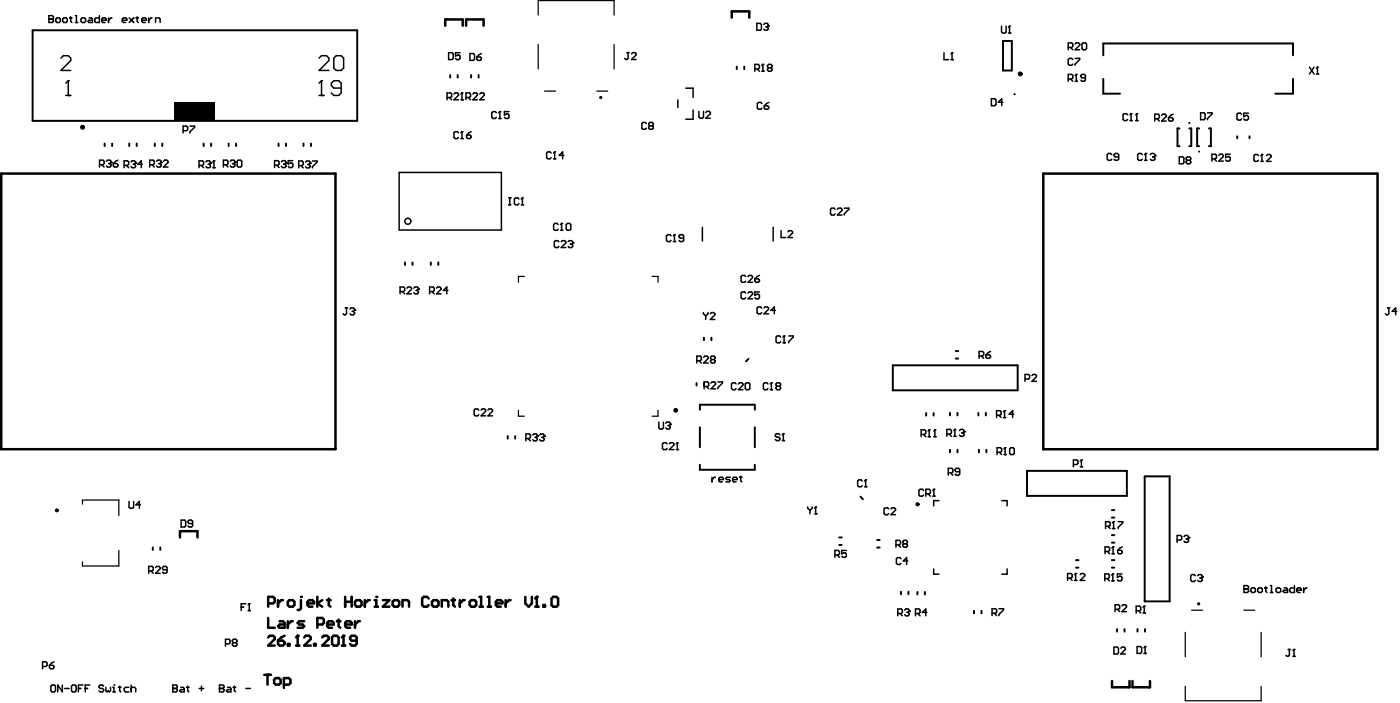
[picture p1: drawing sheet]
<svg xmlns="http://www.w3.org/2000/svg" width="237mm" height="119mm" viewBox="0 0 237 119" stroke-linecap="round" stroke-linejoin="round" font-family="sans-serif">
<g fill="none" stroke="#000" stroke-width=".21">
<path d="M91.1 2.5v-2.4h12.9v2.4M91.1 7.5v4.2M92.2 15.4h1.9M101.1 15.4h1.8M104 7.5v4.2M88.8 46.7h-1v1M110.4 46.7h1v1M87.8 69.4v1h1M111.4 69.4v1h-1M14 85.3v-.7h6.1v2.6M20.1 93.1v2.6h-6.1v-.7M200.7 106.9v4.2"/>
<path d="M200.7 116.1v2.4h12.9v-2.4M201.8 103.2h1.8M210.6 103.2h1.9M213.6 106.9v4.2"/>
</g>
<g fill="none" stroke="#000" stroke-width=".33">
<path d="M5.5 5.1h55v15.3h-55zM76.2 12.7v.4M77.5 12.7v.4M79.8 12.7v.4M81 12.7v.4M124.8 11.3v.4M126 11.3v.4M169.8 6.9h1.5v5h-1.5zM186.8 9.3v-1.9h32.1v1.9M186.8 13.3v2.5h2.9M218.9 13.3v2.5h-2.9M17.7 24.3v.4"/>
<path d="M19 24.3v.4M21.9 24.3v.4M23.2 24.3v.4M26.2 24.3v.4M27.5 24.3v.4M34.5 24.3v.4M35.8 24.3v.4M38.7 24.3v.4M40 24.3v.4M47.2 24.3v.4M48.4 24.3v.4M51.4 24.3v.4"/>
<path d="M52.7 24.3v.4M199.7 21.7h-.3v3h.3M201.4 21.7h.3v3h-.3M203.1 21.7h-.4v3h.4M204.7 21.7h.3v3h-.3M209.5 23v.4M211.6 23v.4M68.6 44.4v.4M69.8 44.4v.4M73 44.4v.4M74.2 44.4v.4M119.2 57.1v.4"/>
<path d="M120.5 57.1v.4M161.8 59.4h.5M86 73.8v.4M87.2 73.8v.4M118 64.8v.4M118.5 69.3v-.9h9.3v.9M118.5 72.3v3.3M118.5 78.6v.8h9.3v-.8M119.2 64.8v.4M126.7 60.7l-.4 .4M127.8 72.3v3.3M151.2 61.8h21.1v4.2h-21.1z"/>
<path d="M156.8 69.9v.4M158.1 69.9v.4M160.9 69.8v.5M160.9 76.1v.4M161.8 60.6h.5M162.1 69.8v.5M162.1 76.1v.4M165.7 69.8v.5M165.8 76.1v.4M166.9 69.8v.5M167 76.1v.4M173.9 79.6h16.9v4.3h-16.9z"/>
<path d="M25.9 92.6v.4M27.1 92.6v.4M142.1 90.9h.4M142.1 92.2h.4M145.7 84l.4 .4M148.5 92.6h.5M148.5 91.3h.5M182.2 96h.4M182.2 94.7h.4M188.3 96h.4M188.3 94.7h.4M188.3 91.8h.4"/>
<path d="M188.3 90.5h.4M188.3 87.5h.4M188.3 86.3h.4M193.8 80.6h4.3v21.1h-4.3zM152.6 100.1v.4M153.8 100.1v.4M155.3 100.1v.4M156.6 100.1v.4M164.9 103.3v.4M166.2 103.3v.4M189.2 106.4v.4M190.4 106.4v.4"/>
<path d="M192.6 106.4v.4M193.9 106.4v.4"/>
<circle cx="9.6" cy="86.3" r=".17"/>
</g>
<g fill="none" stroke="#000" stroke-width=".42">
<path d="M75.4 4.3v-1h3v1M78.9 4.3v-1h3v1M123.9 3v-1.1h3v1.1M.2 29.4h56.6v46.6h-56.6zM176.7 29.4h56.6v46.6h-56.6zM30.5 90.9v-1.1h2.9v1.1M44.7 114.1h1.2M45.3 114.1v1.7M45.4 102h.8l.3-.2v-.6l-.3-.3h-.8v1.7M45.4 104.5v1.7h1.1M45.4 107.8l.3-.3h.5l.3 .3v.3l-1.1 1.1h1.1M46.7 114.7h.5l.3 .3v.5l-.3 .3h-.5l-.3-.3v-.5z"/>
<path d="M47.1 101.5v1.1M47.1 108.3h.8l.3 .3v.3l-.3 .3h-.5l-.3-.3zM47.4 105.1h.5l.3 .2v.9h-.8l-.3-.3 .3-.3h.8M47.9 101.5h-.3l-.5 .5M48.1 115.8h.8l.3-.3v-.5l-.3-.3h-.8v1.6M48.2 107.5l-.6 .3-.5 .5M48.7 105.1v1.1M48.7 108.9h.3v.3h-.3zM49 101.5h.6l.2 .3v.5l-.2 .3h-.6l-.3-.3v-.5zM49.6 105.1h-.3l-.6 .5M50.1 109.2h.6M50.1 107.8l.3-.3v1.7"/>
<path d="M51 101.5v1.4l-.3 .3h-.3M51.5 105.1h-.8l-.3 .2 .3 .3h.5l.3 .3-.3 .3h-.8M51.5 107.8l.3-.3h.5l.3 .3v.3l-1.1 1.1h1.1M52.1 102h1.1v-.2l-.3-.3h-.6l-.2 .3v.5l.2 .3h.6M53.2 108.9h.3v.3h-.3zM53.7 100.9v1.7M53.7 105.6h.9l.2-.3v-.5l-.2-.3h-.9v1.7M54.6 101.5l-.9 .5 .9 .6M54.6 107.8l.2-.3h.6l.3 .3v.3l-1.1 1.1h1.1M55.4 101.5h.6M55.4 105.6h1.1v-.3l-.3-.2h-.5l-.3 .2v.6l.3 .3h.5M55.7 101.2v1.1l.3 .3"/>
<path d="M56.5 107.5h.6l.2 .3v1.1l-.2 .3h-.6l-.3-.3v-1.1zM57.1 105.1h.5M57.3 104.8v1.1l.3 .3M57.9 109.2h.5M57.9 107.8l.3-.3v1.7M58.4 100.9v1.7M58.4 105.6h1.2v-.3l-.3-.2h-.6l-.3 .2v.6l.3 .3h.6M58.4 101.8h1.2M59.6 100.9v1.7M60.1 105.1v1.1M60.4 101.5h.5l.3 .3v.5l-.3 .3h-.5l-.3-.3v-.5zM60.4 108.3h-.8l-.3-.2v-.3l.3-.3h.5l.3 .3v1.1l-.3 .3h-.5l-.3-.3"/>
<path d="M60.9 105.1h-.2l-.6 .5M61.8 101.5v1.1M62.6 101.5h-.3l-.5 .5M63.4 101.5h.3v1.1M63.4 102.6h.6M64.8 101.5h1.1l-1.1 1.1h1.1M66.8 101.5h.5l.3 .3v.5l-.3 .3h-.5l-.3-.3v-.5zM68.2 102.6v-1.1h.8l.3 .3v.8M72.6 101.2l-.3-.3h-.5l-.3 .3v1.1l.3 .3h.5l.3-.3M73.4 101.5h.6l.3 .3v.5l-.3 .3h-.6l-.3-.3v-.5zM74.8 102.6v-1.1h.8l.3 .3v.8M76.5 101.5h.5"/>
<path d="M76.8 101.2v1.1l.2 .3M77.9 101.5v1.1M78.7 101.5h-.3l-.5 .5M79.8 101.5h.6l.2 .3v.5l-.2 .3h-.6l-.3-.3v-.5zM81.2 100.9h.3v1.7M81.2 102.6h.5M82.6 100.9h.3v1.7M82.6 102.6h.5M84 102h1.1v-.2l-.3-.3h-.6l-.2 .3v.5l.2 .3h.6M85.6 101.5v1.1M86.5 101.5h-.3l-.6 .5M89 100.9v1.1l.5 .6 .6-.6v-1.1"/>
<path d="M90.6 102.6h.6M90.6 101.2l.3-.3v1.7M92 102.3h.3v.3h-.3zM93.7 100.9h.5l.3 .3v1.1l-.3 .3h-.5l-.3-.3v-1.1zM188.3 115.2v1h3v-1M191.8 115.2v1h2.9v-1"/>
<circle cx="172.8" cy="12.5" r=".21"/>
<circle cx="14" cy="21.5" r=".21"/>
<circle cx="155.4" cy="85.3" r=".14"/>
</g>
<g fill="none" stroke="#000" stroke-width=".25">
<path d="M8.3 3.2h.1M8.3 2.6h.6l.2 .2v.2l-.2 .2 .2 .2v.2l-.2 .2h-.6zM8.3 3.2h.6M9.6 3h.4l.2 .2v.4l-.2 .2h-.4l-.2-.2v-.4zM10.3 9.8l.4-.4h.9l.4 .4v.4l-1.7 1.7h1.7M10.8 3h.4l.2 .2v.4l-.2 .2h-.4l-.2-.2v-.4zM11.1 16.1h.9M11.6 13.6h.1M11.6 13.6v2.5M11.6 13.6l-.5 .5M11.8 3h.4M12 2.8v.8l.2 .2"/>
<path d="M12.7 3.8h.4M12.7 2.6h.2v1.2M13.7 3.2l.2-.2h.4l.2 .2v.4l-.2 .2h-.4l-.2-.2zM15.1 3h.4l.2 .2v.6h-.6l-.2-.2 .2-.2h.6M16.8 2.6v1.2h-.6l-.2-.2v-.4l.2-.2h.6M17.2 3.4h.8v-.2l-.2-.2h-.4l-.2 .2v.4l.2 .2h.4M18.4 3v.8M19 3h-.2l-.4 .4M20.7 3.4h.8v-.2l-.2-.2h-.4l-.2 .2v.4l.2 .2h.4M21.9 3l.8 .8M22.7 3l-.8 .8M23 3h.4"/>
<path d="M23.2 2.8v.8l.2 .2M24 3.4h.8v-.2l-.2-.2h-.4l-.2 .2v.4l.2 .2h.4M25.2 3v.8M25.8 3h-.2l-.4 .4M26.3 3.8v-.8h.6l.2 .2v.6M54 16.1h.9M54 9.8l.4-.4h.9l.4 .4v.4l-1.7 1.7h1.7M54.4 13.6h.1M54.4 13.6v2.5M54.4 13.6l-.4 .5M56.9 9.4h.9l.4 .4v1.7l-.4 .4h-.9l-.4-.4v-1.7zM57.8 14.9h-1.3l-.4-.4v-.4l.4-.5h.9l.4 .5v1.6l-.4 .4h-.9l-.4-.4"/>
<path d="M75.7 16.5h.6l.2-.2v-.4l-.2-.2h-.6v1.2M76 8.9h.5l.2 .2v.8l-.2 .2h-.5zM76.1 16.5l.4 .4M76.9 15.9l.2-.2h.4l.1 .2v.2l-.7 .8h.7M77.9 8.9h-.8v.6l.4-.2h.2l.2 .2v.4l-.2 .2h-.4l-.2-.2M78 16.9h.4M78.2 15.7h.1M78.2 15.7v1.2M78.2 15.7l-.2 .2M78.9 16.5h.6l.2-.2v-.4l-.2-.2h-.6v1.2M79.3 16.5l.4 .4M79.6 9.1h.6l.2 .1v.8l-.2 .2h-.6z"/>
<path d="M80.1 15.9l.2-.2h.3l.2 .2v.2l-.7 .8h.7M80.7 9.6h.6l.2 .2v.2l-.2 .2h-.4l-.2-.2zM81.2 15.9l.2-.2h.4l.2 .2v.2l-.8 .8h.8M81.5 9.1l-.8 .5M84.1 19.1l-.2-.2h-.4l-.2 .2v.7l.2 .2h.4l.2-.2M84.6 18.9h.1M84.6 18.9v1.1M84.6 18.9l-.2 .2M86.2 18.9h-.8v.6l.4-.2h.2l.2 .2v.3l-.2 .2h-.4l-.2-.2M106.2 8.9h.4M106.4 8.9v1l-.2 .2h-.2l-.2-.2M106.9 9.1l.2-.2h.4l.2 .2v.2l-.8 .8h.8"/>
<path d="M114.8 16.9v1.3M116.1 14.9h1.3v1.6M117.4 18.6v1.6h-1.3M118.4 18.8v1l.1 .2h.4l.2-.2v-1M119.5 19l.2-.2h.4l.2 .2v.2l-.8 .8h.8M127.8 11.7h.6l.2-.2v-.4l-.2-.2h-.6v1.2M128.2 4h.5l.2 .1v.8l-.2 .2h-.5zM128.2 11.7l.4 .4M129 12.1h.4M129 17.5l-.2-.2h-.4l-.2 .2v.8l.2 .2h.4l.2-.2M129.2 10.9h.1M129.2 10.9l-.2 .2"/>
<path d="M129.2 10.9v1.2M129.3 4.1l.2-.1h.4l.2 .1v.2M129.4 17.9h.6l.2 .2v.2l-.2 .2h-.4l-.2-.2zM129.7 4.5h.2M129.9 4.5l.2 .2v.2l-.2 .2h-.4l-.2-.2M130.1 4.3h.1M130.1 4.3l-.2 .2M130.2 11.5l-.2-.2v-.2l.2-.2h.3l.2 .2v.2l-.2 .2M130.2 11.5l-.2 .2v.2l.2 .2h.3l.2-.2v-.2l-.2-.2M130.2 11.5h.3M130.2 17.3l-.8 .6M159.9 8.9v1.2h.7"/>
<path d="M161 10.1h.4M161.2 8.9h.1M161.2 8.9v1.2M161.2 8.9l-.2 .2M167.9 16.7h.6l.2 .2v.8l-.2 .2h-.6zM169.6 4.4v1l.2 .2h.4l.2-.2v-1M169.8 17.3h-.8l.6-.6v1.2M170.8 5.6h.3M170.9 4.4h.1M170.9 4.4v1.2M170.9 4.4l-.1 .2M180.9 8h.6l.2-.2v-.4l-.2-.1h-.6v1.1"/>
<path d="M180.9 13.4h.6l.2-.2v-.4l-.2-.2h-.6v1.1M181.3 13.4l.4 .3M181.3 8l.4 .4M181.7 10.1l-.2-.2h-.4l-.2 .2v.7l.2 .2h.4l.2-.2M182.1 13.7h.3M182.1 9.9h.7v.2l-.7 .7v.2M182.1 7.4l.1-.1h.4l.2 .1v.2l-.7 .8h.7M182.2 12.6h.1M182.2 12.6l-.1 .2M182.2 12.6v1.1M183.4 7.3h.4l.2 .1v.8l-.2 .2h-.4l-.2-.2v-.8zM183.8 13.2h-.6l-.2-.2v-.2l.2-.2h.4l.2 .2v.8l-.2 .1h-.4l-.2-.1"/>
<path d="M190.9 19.4l-.1-.2h-.4l-.2 .2v.8l.2 .2h.4l.1-.2M191.5 19.2h.1M191.5 19.2v1.2M191.5 19.2l-.2 .2M192.5 19.2h.1M192.5 19.2v1.2M192.5 19.2l-.2 .2M196.7 19.5l.2-.2h.4l.2 .2v.2l-.8 .8h.8M197.9 19.9h.6l.1 .2v.2l-.1 .2h-.4l-.2-.2zM198.6 19.3l-.7 .6M203.3 19.1h.6l.2 .2v.7l-.2 .2h-.6zM204.5 19.1h.7v.2l-.7 .7v.2"/>
<path d="M210.2 19.3l-.2-.2h-.3l-.2 .2v.8l.2 .2h.3l.2-.2M211.4 19.1h-.8v.6l.4-.2h.2l.2 .2v.4l-.2 .2h-.4l-.2-.2M221.7 11.4l.8 1.1M222.5 11.4l-.8 1.1M222.9 12.5h.4M223.1 11.4h.1M223.1 11.4v1.1M223.1 11.4l-.2 .1M16.9 27.9h.5l.2-.2v-.4l-.2-.2h-.5v1.1M17.2 27.9l.4 .3M18 27.3l.2-.2h.4l.2 .2v.2M18.4 27.7h.2"/>
<path d="M18.6 27.7l.2 .2v.2l-.2 .1h-.4l-.2-.1M18.8 27.5h.1M18.8 27.5l-.2 .2M19.2 27.7h.6l.2 .2v.2l-.2 .1h-.4l-.2-.1zM20 27.1l-.8 .6M21 28h.6l.2-.2v-.4l-.2-.2h-.6v1.2M21.4 28l.4 .4M22.2 27.4l.2-.2h.4l.2 .2v.2M22.6 27.8h.2M22.8 27.8l.2 .2v.2l-.2 .2h-.4l-.2-.2M23 27.6h.1M23 27.6l-.2 .2"/>
<path d="M24.1 27.8h-.8l.6-.6v1.2M25.3 27.9h.6l.2-.2v-.4l-.2-.2h-.6v1.1M25.7 27.9l.4 .3M26.5 27.3l.2-.2h.4l.2 .2v.2M26.9 27.7h.2M27.1 27.7l.2 .2v.2l-.2 .1h-.4l-.2-.1M27.3 27.5h.1M27.3 27.5l-.2 .2M27.7 27.3l.2-.2h.4l.2 .2v.2l-.8 .7h.8M31 22.1h.6l.2-.2v-.4l-.2-.2h-.6v1.2M32.2 21.3h.7v.2l-.7 .8v.2M33.7 28h.6l.2-.2v-.4l-.2-.2h-.6v1.2"/>
<path d="M34.1 28l.4 .4M34.9 27.4l.2-.2h.3l.2 .2v.2M35.3 27.8h.1M35.4 27.8l.2 .2v.2l-.2 .2h-.3l-.2-.2M35.6 27.6h.1M35.6 27.6l-.2 .2M36 28.4h.4M36.2 27.2h.1M36.2 27.2v1.2M36.2 27.2l-.2 .2M37.8 27.9h.6l.2-.2v-.4l-.2-.2h-.6v1.1M38.2 27.9l.4 .3"/>
<path d="M39 27.3l.2-.2h.4l.2 .2v.2M39.4 27.7h.2M39.6 27.7l.2 .2v.2l-.2 .1h-.4l-.2-.1M39.8 27.5h.1M39.8 27.5l-.2 .2M40.2 27.3l.2-.2h.3l.2 .2v.8l-.2 .1h-.3l-.2-.1zM46.5 27.9h.6l.2-.1v-.4l-.2-.2h-.6v1.1M46.9 27.9l.4 .4M47.7 27.4l.1-.2h.4l.2 .2v.2M48 27.8h.2M48.2 27.8l.2 .1v.2l-.2 .2h-.4l-.1-.2M48.4 27.6h.1"/>
<path d="M48.4 27.6l-.2 .2M49.6 27.2h-.8v.6l.6-.2 .2 .2v.3l-.2 .2h-.4l-.2-.2M50.6 28h.6l.2-.2v-.4l-.2-.2h-.6v1.2M51 28l.4 .4M51.7 27.4l.2-.2h.4l.2 .2v.2M52.1 27.8h.2M52.3 27.8l.2 .2v.2l-.2 .2h-.4l-.2-.2M52.5 27.6h.1M52.5 27.6l-.2 .2M52.9 27.2h.8v.2l-.8 .8v.2M67.6 29.2h17.3v9.7h-17.3zM77.6 22.5l-.1-.2h-.4l-.2 .2v.7l.2 .2h.4l.1-.2"/>
<path d="M78 23.4h.4M78.2 22.3h.1M78.2 22.3v1.1M78.2 22.3l-.2 .2M79 22.8h.6l.2 .2v.2l-.2 .2h-.4l-.2-.2zM79.8 22.3l-.8 .5M84.4 20h.4M86.1 33.5h.4M86.1 34.6h.4M86.3 33.5v1.1M87.9 33.7l-.2-.2h-.4l-.2 .2v.7l.2 .2h.4l.2-.2M88.3 34.6h.4"/>
<path d="M88.5 33.5h.1M88.5 33.5v1.1M88.5 33.5l-.2 .2M93.3 25.9l-.2-.2h-.3l-.2 .2v.8l.2 .2h.3l.2-.2M93.7 26.9h.4M93.9 25.7h.1M93.9 25.7v1.2M93.9 25.7l-.2 .2M94.5 38l-.2-.2h-.4l-.2 .2v.8l.2 .1h.4l.2-.1M94.9 38.9h.4M95.1 37.8h.1M95.1 37.8v1.1"/>
<path d="M95.1 37.8l-.2 .2M95.5 26.3h-.8l.6-.6v1.2M96.1 37.8h.4l.2 .2v.8l-.2 .1h-.4l-.2-.1v-.8zM109.5 20.9l-.2-.2h-.4l-.2 .2v.8l.2 .2h.4l.2-.2M110 21.3l-.1-.2v-.2l.1-.2h.4l.2 .2v.2l-.2 .2M110 21.3l-.1 .2v.2l.1 .2h.4l.2-.2v-.2l-.2-.2M110 21.3h.4M113.6 39.9l-.2-.2h-.4l-.1 .2v.8l.1 .1h.4l.2-.1M114.2 39.7h.1M114.2 39.7v1.1M114.2 39.7l-.2 .2M118.9 38.4v2.4"/>
<path d="M130.9 38.4v2.4M132.3 39v1.2h.7M133.4 39.2l.2-.2h.4l.2 .2v.2l-.8 .8h.8M141.4 35.4l-.2-.2h-.4l-.2 .2v.8l.2 .2h.4l.2-.2M141.8 35.4l.2-.2h.4l.2 .2v.2l-.8 .8h.8M143 35.2h.7v.2l-.7 .8v.2M188.3 26.1l-.2-.1h-.4l-.2 .1v.8l.2 .2h.4l.2-.2M189.4 26.5h-.6l-.1-.2v-.2l.1-.1h.4l.2 .1v.8l-.2 .2h-.4l-.1-.2M191.3 20.4h.4M192.3 20.4h.4M193.4 26.1l-.2-.1h-.4l-.2 .1v.8l.2 .2h.4l.2-.2M193.8 27.1h.4"/>
<path d="M194 26h.1M194 26v1.1M194 26l-.2 .1M194.8 26.1l.2-.1h.4l.2 .1v.2M195.2 26.5h.2M195.4 26.5l.2 .2v.2l-.2 .2h-.4l-.2-.2M195.5 20.1h.6l.2-.2v-.4l-.2-.2h-.6v1.2M195.6 26.3h.1M195.6 26.3l-.2 .2M195.9 20.1l.4 .4M199.7 26.5h.6l.2 .2v.8l-.2 .2h-.6zM201.1 27.1l-.2 .2v.2l.2 .2h.3l.2-.2v-.2l-.2-.2"/>
<path d="M201.1 27.1l-.2-.2v-.2l.2-.2h.3l.2 .2v.2l-.2 .2M201.1 27.1h.3M205.2 26.9h.6l.2-.2v-.4l-.2-.2h-.6v1.1M205.6 26.9l.4 .3M206.4 26.3l.2-.2h.4l.2 .2v.2l-.8 .7h.8M208.3 26.1h-.8v.6l.4-.2h.2l.2 .2v.4l-.2 .1h-.4l-.2-.1M213.1 26.3l-.2-.2h-.4l-.2 .2v.8l.2 .2h.4l.2-.2M213.5 27.3h.4M213.7 26.1h.1M213.7 26.1v1.2M213.7 26.1l-.2 .2M214.5 26.3l.2-.2h.3l.2 .2v.2l-.7 .8h.7"/>
<path d="M58.5 52.1h.4M58.7 52.1v.9l-.2 .2h-.2l-.2-.2M59.3 52.3l.2-.2h.3l.2 .2v.2M59.6 52.7h.2M59.8 52.7l.2 .2v.1l-.2 .2h-.3l-.2-.2M60 52.5h.1M60 52.5l-.2 .2M67.7 49.3h.6l.2-.2v-.4l-.2-.2h-.6v1.2M68.1 49.3l.4 .4M68.9 48.7l.2-.2h.4l.2 .2v.2l-.8 .8h.8M70.1 48.7l.2-.2h.4l.2 .2v.2M70.5 49.1h.2"/>
<path d="M70.7 49.1l.2 .2v.2l-.2 .2h-.4l-.2-.2M70.9 48.9h.1M70.9 48.9l-.2 .2M72.7 49.3h.6l.2-.2v-.4l-.2-.2h-.6v1.2M73.1 49.3l.4 .4M73.9 48.7l.2-.2h.4l.2 .2v.2l-.8 .8h.8M75.9 49.1h-.8l.6-.6v1.2M94.6 40.9l-.1-.2h-.4l-.2 .2v.8l.2 .2h.4l.1-.2M95 40.9l.2-.2h.4l.2 .2v.2l-.8 .8h.8M96.2 40.9l.2-.2h.4l.2 .2v.2M96.6 41.3h.2M96.8 41.3l.2 .2v.2l-.2 .2h-.4l-.2-.2"/>
<path d="M97 41.1h.1M97 41.1l-.2 .2M114 40.8h.4M115.8 40.3h-.6l-.2-.2v-.2l.2-.2h.4l.2 .2v.8l-.2 .1h-.4l-.2-.1M119.1 52.9v.2l.4 .3M119.5 53.4v.6M119.9 52.9v.2l-.4 .3M120.3 53.1l.2-.2h.4l.2 .2v.1l-.8 .8h.8M126.3 46.8l-.2-.2h-.4l-.2 .2v.7l.2 .2h.4l.2-.2M126.3 49.6l-.2-.2h-.4l-.2 .2v.7l.2 .2h.4l.2-.2M126.7 46.8l.2-.2h.3l.2 .2v.2l-.7 .7h.7M126.7 49.6l.2-.2h.3l.2 .2v.2l-.7 .7h.7"/>
<path d="M127.8 47.2h.6l.2 .2v.1l-.2 .2h-.4l-.2-.2zM128.6 46.6l-.8 .6M128.6 49.4h-.8v.6l.4-.2h.2l.2 .2v.3l-.2 .2h-.4l-.2-.2M129 52.1l-.2-.2h-.4l-.2 .2v.8l.2 .2h.4l.2-.2M129.4 52.1l.2-.2h.3l.2 .2v.2l-.7 .8h.7M131.3 52.5h-.8l.6-.6v1.2M132.2 57l-.2-.2h-.4l-.2 .2v.8l.2 .2h.4l.2-.2M132.6 58h.4M132.8 56.8h.1M132.8 56.8l-.2 .2M132.8 56.8v1.2M133.6 56.8h.7v.2l-.7 .8v.2"/>
<path d="M167.7 59.4l-.7 .6M235 52.1h.4M235.2 52.1v.9l-.2 .2h-.2l-.2-.2M236.5 52.7h-.7l.5-.6v1.1M81.1 69.4l-.2-.2h-.4l-.2 .2v.7l.2 .2h.4l.2-.2M81.5 69.4l.2-.2h.3l.2 .2v.1l-.7 .8h.7M82.6 69.4l.2-.2h.4l.2 .2v.1l-.8 .8h.8M89 74.2h.6l.2-.2v-.4l-.2-.2h-.6v1.2M89.4 74.2l.4 .4M90.2 73.6l.2-.2h.4l.2 .2v.2M90.6 74h.2M90.8 74l.2 .2v.2l-.2 .2h-.4l-.2-.2"/>
<path d="M91 73.8h.1M91 73.8l-.2 .2M91.4 73.6l.2-.2h.4l.2 .2v.2M91.8 74h.2M92 74l.2 .2v.2l-.2 .2h-.4l-.2-.2M92.2 73.8h.1M92.2 73.8l-.2 .2M111.6 71.4v1l.2 .1h.3l.2-.1v-1M112.7 71.6l.2-.2h.4l.2 .2v.2M113 75.1l-.2-.2h-.4l-.2 .2v.7l.2 .2h.4l.2-.2M113.1 72h.2M113.3 72l.2 .2v.2l-.2 .1h-.4l-.2-.1"/>
<path d="M113.3 75.1l.2-.2h.4l.2 .2v.2l-.8 .7h.8M113.5 71.8h.1M113.5 71.8l-.2 .2M114.5 76h.4M114.7 74.9h.1M114.7 74.9v1.1M114.7 74.9l-.2 .2M118 61h.6l.2-.2v-.4l-.2-.2h-.6v1.2M118.4 61l.4 .4M119.2 60.4l.1-.2h.4l.2 .2v.2l-.7 .8h.7M119.2 65.4h.6l.2-.2v-.4l-.2-.2h-.6v1.2M119.6 65.4l.4 .4"/>
<path d="M120.4 64.8l.2-.2h.4l.2 .2v.2l-.8 .8h.8M120.5 60.8l-.2-.2v-.2l.2-.2h.4l.2 .2v.2l-.2 .2M120.5 60.8l-.2 .2v.2l.2 .2h.4l.2-.2v-.2l-.2-.2M120.5 60.8h.4M121.6 64.6h.7v.2l-.7 .8v.2M124.6 64.9l-.2-.2h-.3l-.2 .2v.8l.2 .2h.3l.2-.2M125 64.9l.2-.2h.4l.2 .2v.2l-.8 .8h.8M126.2 64.9l.2-.2h.4l.2 .2v.8l-.2 .2h-.4l-.2-.2zM130 64.9l-.2-.2h-.3l-.2 .2v.8l.2 .2h.3l.2-.2M130.4 65.9h.4M130.6 64.7h.1M130.6 64.7v1.2"/>
<path d="M130.6 64.7l-.2 .2M131.6 65.3l-.2-.2v-.2l.2-.2h.4l.2 .2v.2l-.2 .2M131.6 65.3l-.2 .2v.2l.2 .2h.4l.2-.2v-.2l-.2-.2M131.6 65.3h.4M132.1 73.5l-.2-.2h-.4l-.2 .2v.2l.2 .2h.4l.2 .2v.2l-.2 .2h-.4l-.2-.2M132.5 74.5h.3M132.6 73.3h.1M132.6 73.3v1.2M132.6 73.3l-.1 .2M156 73.5h.6l.2-.2v-.4l-.2-.2h-.6v1.2M156.4 73.5l.4 .4M157.1 73.9h.4"/>
<path d="M157.3 72.7h.1M157.3 72.7l-.2 .2M157.3 72.7v1.2M158.1 73.9h.4M158.3 72.7h.1M158.3 72.7v1.2M158.3 72.7l-.2 .2M160.3 73.4h.6l.2-.2v-.4l-.2-.2h-.6v1.2M160.6 80h.6l.1-.2v-.4l-.1-.2h-.6v1.2M160.7 73.4l.4 .4M161 80l.3 .4M161.5 73.8h.4"/>
<path d="M161.7 72.6h.1M161.7 72.6l-.2 .2M161.7 72.6v1.2M162.5 72.8l.2-.2h.4l.1 .2v.2M162.5 79.8h-.6l-.2-.2v-.2l.2-.2h.4l.2 .2v.8l-.2 .2h-.4l-.2-.2M162.9 73.2h.2M163.1 73.2l.1 .2v.2l-.1 .2h-.4l-.2-.2M163.2 73h.1M163.2 73l-.1 .2M165.8 60.2h.6l.2-.2v-.4l-.2-.2h-.6v1.2M166.2 60.2l.4 .4M167 60h.5l.2 .2v.2l-.2 .2h-.3l-.2-.2z"/>
<path d="M168.8 70.2h.5l.2-.2v-.4l-.2-.1h-.5v1.1M168.8 76.5h.6l.2-.2v-.4l-.2-.2h-.6v1.2M169.1 70.2l.4 .4M169.2 76.5l.4 .4M169.9 70.6h.4M170 76.9h.4M170.1 69.5h.1M170.1 69.5l-.2 .1M170.1 69.5v1.1M170.2 75.7h.1M170.2 75.7l-.2 .2M170.2 75.7v1.2"/>
<path d="M171.2 75.7h.4l.1 .2v.8l-.1 .2h-.4l-.2-.2v-.8zM171.7 70h-.8l.6-.5v1.1M173.6 64.1h.6l.1-.2v-.4l-.1-.2h-.6v1.2M174.7 63.5l.2-.2h.4l.2 .2v.2l-.8 .8h.8M181.8 78.6h.5l.2-.2v-.4l-.2-.2h-.5v1.1M182.9 78.9h.4M183.1 77.8h.1M183.1 77.8l-.2 .2M183.1 77.8v1.1M21.9 84.8v1l.1 .2h.4l.2-.2v-1M23.8 85.4h-.8l.6-.6v1.2M25.2 96.6h.6l.2-.2v-.4l-.2-.2h-.6v1.1"/>
<path d="M25.6 96.6l.4 .3M26.3 96l.2-.2h.4l.2 .2v.2l-.8 .7h.8M28.3 96.4h-.6l-.2-.2v-.2l.2-.2h.4l.2 .2v.8l-.2 .1h-.4l-.2-.1M30.7 88h.6l.1 .2v.7l-.1 .2h-.6zM32.6 88.5h-.6l-.2-.2v-.1l.2-.2h.4l.2 .2v.7l-.2 .2h-.4l-.2-.2M120.6 80.7v.8M121.1 80.7h-.1l-.4 .4M121.7 81.1h.8v-.2l-.2-.2h-.4l-.2 .2v.4l.2 .2h.4M123.7 80.7h-.6l-.2 .2 .2 .2h.4l.2 .2-.2 .2h-.6M124.1 81.1h.7v-.2l-.2-.2h-.3l-.2 .2v.4l.2 .2h.3M125.2 80.7h.4M125.4 80.5v.8l.2 .2"/>
<path d="M136.8 85.7v.2l.4 .4M137.2 86.3v.6M137.5 85.7v.2l-.3 .4M137.9 86.9h.4M138.1 85.7h.1M138.1 85.7v1.2M138.1 85.7l-.2 .2M141.4 93.9h.6l.2-.2v-.4l-.2-.2h-.6v1.2M141.8 93.9l.4 .4M143.3 93.1h-.8v.6l.4-.2h.2l.2 .2v.4l-.2 .2h-.4l-.2-.2M146 81.3l-.2-.2h-.4l-.2 .2v.8l.2 .2h.4l.2-.2M146.4 82.3h.4"/>
<path d="M146.6 81.1h.1M146.6 81.1v1.2M146.6 81.1l-.2 .2M150.5 86.1l-.2-.2h-.4l-.2 .2v.7l.2 .2h.4l.2-.2M150.9 86.1l.2-.2h.3l.2 .2v.2l-.7 .7h.7M151.7 92.2h.6l.2-.2v-.4l-.2-.2h-.6v1.1M152.1 92.2l.4 .3M152.6 94.5l-.2-.2h-.4l-.2 .2v.8l.2 .2h.4l.2-.2M153.1 92l-.2-.2v-.2l.2-.2h.4l.2 .2v.2l-.2 .2M153.1 92l-.2 .2v.1l.2 .2h.4l.2-.2v-.1l-.2-.2M153.1 92h.4M153.7 94.9h-.7l.5-.6v1.2"/>
<path d="M156.4 82.9l-.2-.2h-.4l-.2 .2v.8l.2 .2h.4l.2-.2M156.8 83.5h.6l.2-.2v-.4l-.2-.2h-.6v1.2M157.2 83.5l.4 .4M157.9 83.9h.4M158.1 96.2v.9h.9M158.1 82.7h.1M158.1 82.7v1.2M158.1 82.7l-.2 .2M159 84.7h-.9v.9M169.6 84.7h.9v.9M170.5 96.2v.9h-.9M180.8 97.8h.6l.2-.2v-.4l-.2-.2h-.6v1.2"/>
<path d="M181.2 97.8l.4 .4M181.9 98.2h.4M182.1 97h.1M182.1 97l-.2 .2M182.1 97v1.2M182.9 97.2l.2-.2h.4l.2 .2v.2l-.8 .8h.8M187.1 97.8h.6l.2-.2v-.3l-.2-.2h-.6v1.1M187.1 93.3h.6l.2-.2v-.4l-.2-.2h-.6v1.1M187.2 89h.6l.2-.2v-.4l-.2-.2h-.6v1.2M187.5 97.8l.4 .4M187.5 93.3l.4 .3M187.6 89l.4 .4"/>
<path d="M188.2 98.2h.4M188.3 93.6h.4M188.4 89.4h.4M188.4 97.1h.1M188.4 97.1l-.2 .2M188.4 97.1v1.1M188.5 92.5h.1M188.5 92.5l-.2 .2M188.5 92.5v1.1M188.6 88.2h.1M188.6 88.2l-.2 .2M188.6 88.2v1.2"/>
<path d="M189.3 93.1h.5l.2 .2v.2l-.2 .1h-.3l-.2-.1zM189.3 88.2h.8v.2l-.8 .8v.2M190 97.1h-.8v.5l.4-.1h.2l.2 .1v.4l-.2 .2h-.4l-.2-.2M190 92.5l-.7 .6M199.3 91.3h.6l.2-.2v-.4l-.2-.1h-.6v1.1M200.5 90.7l.2-.1h.4l.2 .1v.2M200.9 91.1h.2M201.1 91.1l.2 .2v.2l-.2 .2h-.4l-.2-.2M201.3 90.9h.1M201.3 90.9l-.2 .2M202.4 97.4l-.2-.2h-.4l-.2 .2v.7l.2 .2h.4l.2-.2M202.8 97.4l.2-.2h.4l.2 .2v.2"/>
<path d="M203.2 97.8h.2M203.4 97.8l.2 .1v.2l-.2 .2h-.4l-.2-.2M203.6 97.6h.1M203.6 97.6l-.2 .2M210.7 99.6h.1M210.7 99h.5l.2 .2v.2l-.2 .2 .2 .2v.2l-.2 .2h-.5zM210.7 99.6h.5M212 99.4h.4l.2 .2v.4l-.2 .2h-.4l-.2-.2v-.4zM213.2 99.4h.4l.2 .2v.4l-.2 .2h-.4l-.2-.2v-.4zM214.1 99.4h.4M214.3 99.2v.8l.2 .2M215.1 99h.2v1.2"/>
<path d="M216.1 99.6l.2-.2h.4l.2 .2v.4l-.2 .2h-.4l-.2-.2zM217.4 99.4h.4l.2 .2v.6h-.6l-.1-.2 .1-.2h.6M219.2 99v1.2h-.6l-.2-.2v-.4l.2-.2h.6M219.6 99.8h.8v-.2l-.2-.2h-.4l-.2 .2v.4l.2 .2h.4M220.7 99.4v.8M221.3 99.4h-.2l-.4 .4M7.2 112.7h.6l.2-.2v-.4l-.2-.2h-.6v1.2M8.4 112.5h.5l.2 .2v.2l-.2 .2h-.3l-.2-.2zM8.8 115.8h.4l.2 .2v.8l-.2 .2h-.4l-.2-.2v-.8zM9.1 111.9l-.7 .6M10.6 115.8v1.2l-.8-1.2v1.2M10.9 116.4h.8"/>
<path d="M12.3 115.8h.4l.2 .2v.8l-.2 .2h-.4l-.2-.2v-.8zM13.3 116.4h.4M14.1 115.8h-.8v1.2M14.4 116.4h.4M15.2 115.8h-.8v1.2M17.5 116l-.1-.2h-.4l-.2 .2v.2l.2 .2h.4l.1 .2v.2l-.1 .2h-.4l-.2-.2M17.9 116.2v.6l.2 .2 .2-.2 .2 .2 .2-.2v-.6M19.1 117h.4M19.1 116.2h.2v.8M19.3 115.8h.1M20.1 116.2h.4M20.3 116v.8l.2 .2"/>
<path d="M21.8 116.2h-.6l-.2 .2v.4l.2 .2h.6M22.2 116.4l.2-.2h.4l.2 .2v.6M22.2 115.8v1.2M29.3 116.4h.1M29.3 115.8h.5l.2 .2v.2l-.2 .2 .2 .2v.2l-.2 .2h-.5zM29.3 116.4h.5M30.6 116.2h.4l.2 .2v.6h-.6l-.2-.2 .2-.2h.6M31.6 116.2h.4M31.8 116v.8l.2 .2M33.7 116.4h.8M34.1 116v.8M37.2 116.4h.1"/>
<path d="M37.2 115.8h.5l.2 .2v.2l-.2 .2 .2 .2v.2l-.2 .2h-.5zM37.2 116.4h.5M38.2 108.9h.6l.2-.2v-.4l-.2-.2h-.6v1.2M38.5 116.2h.4l.2 .2v.6h-.6l-.2-.2 .2-.2h.6M39.5 116.2h.4M39.5 108.7l-.2-.2v-.2l.2-.2h.4l.2 .2v.2l-.2 .2M39.5 108.7l-.2 .2v.2l.2 .2h.4l.2-.2v-.2l-.2-.2M39.5 108.7h.4M39.7 116v.8l.2 .2M40.8 102.7h.4M41.6 102.1h-.8v1.2M41.6 116.4h.8"/>
<path d="M42 103.3h.4M42.2 102.1h.1M42.2 102.1v1.2M42.2 102.1l-.2 .2M152 103.8h.6l.2-.2v-.4l-.2-.2h-.6v1.1M152.4 103.8l.4 .3M153.2 103.2l.2-.2h.4l.2 .2v.2M153.6 103.6h.2M153.8 103.6l.2 .2v.1l-.2 .2h-.4l-.2-.2M154 103.4h.1M154 103.4l-.2 .2M155 103.8h.6l.2-.2v-.4l-.2-.2h-.6v1.1"/>
<path d="M155.4 103.8l.4 .3M157 103.6h-.8l.6-.6v1.1M168 103.7h.6l.2-.2v-.4l-.2-.2h-.6v1.2M168.4 103.7l.4 .4M169.2 102.9h.7v.2l-.7 .8v.2M188.6 109.4h.6l.2 .2v.8l-.2 .2h-.6zM188.8 103h.6l.2-.1v-.4l-.2-.2h-.6v1.1M189.2 103l.4 .4M189.8 109.6l.2-.2h.4l.2 .2v.2l-.8 .8h.8M190 102.5l.2-.2h.4l.2 .2v.2l-.8 .7h.8M192.4 103.3h.6l.2-.2v-.4l-.2-.2h-.6v1.2M192.5 109.3h.6l.2 .2v.8l-.2 .2h-.6z"/>
<path d="M192.8 103.3l.4 .4M193.6 103.7h.3M193.7 110.5h.4M193.8 102.5h.1M193.8 102.5l-.2 .2M193.8 102.5v1.2M193.9 109.3h.1M193.9 109.3v1.2M193.9 109.3l-.2 .2M215.1 100.2h.4M218.1 109.8h.4M218.3 109.8v1l-.2 .2h-.1l-.2-.2"/>
<path d="M218.9 111h.4M219.1 109.8h.1M219.1 109.8v1.2M219.1 109.8l-.2 .2"/>
<circle cx="69.1" cy="37.4" r=".51"/>
</g>
<path d="M29.6 17.3h6.8v3.1h-6.8z" fill-rule="evenodd" fill="#000"/>
<g fill="#000">
<circle cx="50.4" cy="107.5" r=".21"/>
<circle cx="51" cy="100.9" r=".21"/>
<circle cx="58.2" cy="107.5" r=".21"/>
<circle cx="63.7" cy="100.9" r=".21"/>
<circle cx="90.9" cy="100.9" r=".21"/>
</g>
<g fill="none" stroke="#000" stroke-width=".27">
<circle cx="101.7" cy="16.5" r=".13"/>
<circle cx="203" cy="102.1" r=".13"/>
</g>
<g fill="none" stroke="#000" stroke-width=".17">
<circle cx="171.8" cy="15.9" r=".08"/>
<circle cx="201.4" cy="20.8" r=".08"/>
<circle cx="203.1" cy="25.6" r=".08"/>
</g>
<circle cx="114.4" cy="69.4" r=".2" fill="none" stroke="#000" stroke-width=".4"/>
</svg>
